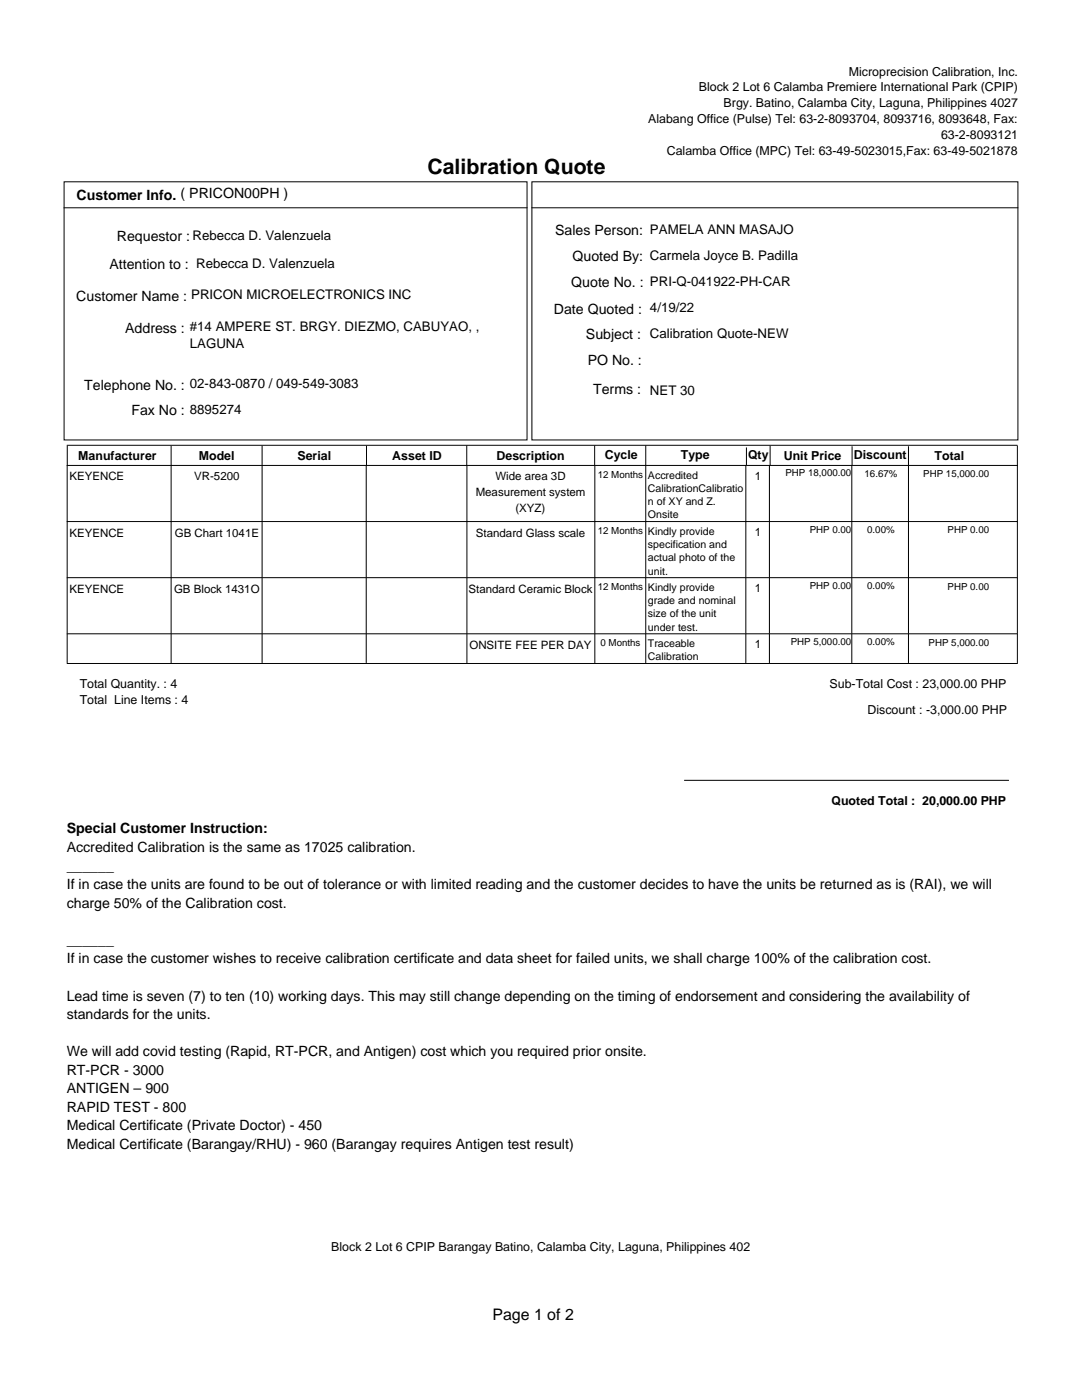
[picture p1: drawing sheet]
<svg xmlns="http://www.w3.org/2000/svg" width="216mm" height="279mm" viewBox="0 0 216 279" stroke-linecap="round" stroke-linejoin="round" font-family="sans-serif">
<defs><g id="words">
<text font-size="4.2" x="85.3" y="34.8">Calibration Quote</text>
<text font-size="3.2" x="98.3" y="263.4">Page 1 of 2</text>
<g font-size="2.8">
<text x="15.3" y="39.9">Customer Info. ( PRICON00PH )</text>
<text x="110.8" y="46.9">Sales Person: PAMELA ANN MASAJO</text>
<text x="21.8" y="53.7">Attention to : Rebecca D. Valenzuela</text>
<text x="23.3" y="48.2">Requestor : Rebecca D. Valenzuela</text>
<text x="114.2" y="52.1">Quoted By: Carmela Joyce B. Padilla</text>
<text x="114" y="57.3">Quote No. : PRI-Q-041922-PH-CAR</text>
<text x="15.2" y="60.1">Customer Name : PRICON MICROELECTRONICS INC</text>
<text x="110.5" y="62.7">Date Quoted : 4/19/22</text>
<text x="25" y="66.4">Address : #14 AMPERE ST. BRGY. DIEZMO, CABUYAO, ,</text>
<text x="116.9" y="67.6">Subject : Calibration Quote-NEW</text>
<text x="16.8" y="77.7">Telephone No. : 02-843-0870 / 049-549-3083</text>
<text x="117.3" y="72.9">PO No. :</text>
<text x="26.2" y="82.9">Fax No : 8895274</text>
<text x="118.4" y="78.6">Terms : NET 30</text>
<text x="13.3" y="166.3">Special Customer Instruction:</text>
<text x="13.3" y="170">Accredited Calibration is the same as 17025 calibration.</text>
<text x="13.3" y="173.7">______</text>
<text x="13.3" y="177.4">If in case the units are found to be out of tolerance or with limited reading and the customer decides to have the units be returned as is (RAI), we will</text>
<text x="13.3" y="181.2">charge 50% of the Calibration cost.</text>
<text x="13.3" y="188.6">______</text>
<text x="13.3" y="192.3">If in case the customer wishes to receive calibration certificate and data sheet for failed units, we shall charge 100% of the calibration cost.</text>
<text x="13.3" y="199.7">Lead time is seven (7) to ten (10) working days. This may still change depending on the timing of endorsement and considering the availability of</text>
<text x="13.3" y="203.4">standards for the units.</text>
<text x="13.3" y="210.8">We will add covid testing (Rapid, RT-PCR, and Antigen) cost which you required prior onsite.</text>
<text x="13.3" y="214.5">RT-PCR - 3000</text>
<text x="13.3" y="218.2">ANTIGEN – 900</text>
<text x="13.3" y="221.9">RAPID TEST - 800</text>
<text x="13.3" y="225.6">Medical Certificate (Private Doctor) - 450</text>
<text x="13.3" y="229.3">Medical Certificate (Barangay/RHU) - 960 (Barangay requires Antigen test result)</text>
</g>
<text font-size="2.6" x="37.9" y="69.5">LAGUNA</text>
<g font-size="2.5">
<text x="169.4" y="15.1">Microprecision Calibration, Inc.</text>
<text x="139.4" y="18.3">Block 2 Lot 6 Calamba Premiere International Park (CPIP)</text>
<text x="144.4" y="21.4">Brgy. Batino, Calamba City, Laguna, Philippines 4027</text>
<text x="129.3" y="24.6">Alabang Office (Pulse) Tel: 63-2-8093704, 8093716, 8093648, Fax:</text>
<text x="187.8" y="27.8">63-2-8093121</text>
<text x="133" y="31">Calamba Office (MPC) Tel: 63-49-5023015,Fax: 63-49-5021878</text>
<text x="15.6" y="91.9">Manufacturer</text>
<text x="39.7" y="91.9">Model</text>
<text x="59.4" y="91.9">Serial</text>
<text x="78.3" y="91.7">Asset ID</text>
<text x="99.1" y="91.7">Description</text>
<text x="120.7" y="91.6">Cycle</text>
<text x="135.9" y="91.7">Type</text>
<text x="149.3" y="91.6">Qty</text>
<text x="156.4" y="91.7">Unit Price</text>
<text x="170.4" y="91.7">Discount</text>
<text x="186.5" y="91.7">Total</text>
<text x="15.9" y="137.3">Total Quantity. : 4</text>
<text x="165.5" y="137.3">Sub-Total Cost : 23,000.00 PHP</text>
<text x="15.9" y="140.5">Total Line Items : 4</text>
<text x="173.1" y="142.5">Discount : -3,000.00 PHP</text>
<text x="165.9" y="160.6">Quoted Total : 20,000.00 PHP</text>
<text x="66.1" y="249.6">Block 2 Lot 6 CPIP Barangay Batino, Calamba City, Laguna, Philippines 402</text>
</g>
<g font-size="2.3">
<text x="13.8" y="95.9">KEYENCE</text>
<text x="38.8" y="95.9">VR-5200</text>
<text x="98.8" y="95.9">Wide area 3D</text>
<text x="150.6" y="95.7">1</text>
<text x="94.9" y="99.1">Measurement system</text>
<text x="13.8" y="107.1">KEYENCE</text>
<text x="34.9" y="107.1">GB Chart 1041E</text>
<text x="95" y="107.1">Standard Glass scale</text>
<text x="102.9" y="102.2">(XYZ)</text>
<text x="150.6" y="106.9">1</text>
<text x="13.8" y="118.3">KEYENCE</text>
<text x="34.7" y="118.3">GB Block 1431O</text>
<text x="93.5" y="118.3">Standard Ceramic Block</text>
<text x="150.6" y="118.1">1</text>
<text x="93.7" y="129.5">ONSITE FEE PER DAY</text>
<text x="150.6" y="129.3">1</text>
</g>
<g font-size="2.1">
<text x="129.3" y="95.5">Accredited</text>
<text x="129.3" y="98.2">CalibrationCalibratio</text>
<text x="129.3" y="100.8">n of XY and Z.</text>
<text x="129.3" y="103.5">Onsite</text>
<text x="129.3" y="106.7">Kindly provide</text>
<text x="129.3" y="109.4">specification and</text>
<text x="129.3" y="112">actual photo of the</text>
<text x="129.3" y="114.7">unit.</text>
<text x="129.3" y="117.9">Kindly provide</text>
<text x="129.3" y="120.6">grade and nominal</text>
<text x="129.3" y="123.2">size of the unit</text>
<text x="129.3" y="125.9">under test.</text>
<text x="129.3" y="129.1">Traceable</text>
<text x="129.3" y="131.8">Calibration</text>
</g>
<g font-size="1.9">
<text x="119.3" y="95.4">12 Months</text>
<text x="156.7" y="95.1">PHP 18,000.00</text>
<text x="172.5" y="95.1">16.67%</text>
<text x="184.2" y="95.2">PHP 15,000.00</text>
<text x="119.3" y="106.6">12 Months</text>
<text x="161.6" y="106.3">PHP 0.00</text>
<text x="173" y="106.3">0.00%</text>
<text x="189.1" y="106.5">PHP 0.00</text>
<text x="119.3" y="117.8">12 Months</text>
<text x="161.6" y="117.5">PHP 0.00</text>
<text x="173" y="117.5">0.00%</text>
<text x="189.1" y="117.7">PHP 0.00</text>
<text x="119.8" y="129">0 Months</text>
<text x="157.8" y="128.7">PHP 5,000.00</text>
<text x="173" y="128.7">0.00%</text>
<text x="185.3" y="128.9">PHP 5,000.00</text>
</g>
</g></defs>
<g fill="none" stroke="#000" stroke-width=".2">
<path d="M12.8 36.3h92.4v51.5h-92.4zM106.1 36.3h97v51.5h-97zM12.7 41.5h92.6M106 41.5h97.2M13.3 88.9h189.7M13.3 92.9h189.8M13.4 89v43.3M34.1 89v43.3M52.3 89v43.3M73.1 92.8v39.5M73.1 89v3.8M93.1 88.9v3.9"/>
<path d="M93.2 92.8v39.5M118.7 88.9v43.4M128.9 88.9v43.4M148.8 92.8v39.5M148.9 89.3v3.5M153.5 92.8v39.5M153.7 89v3.8M170 92.8v39.5M170 89.1v3.7M181.3 89.1v43.2M203 88.9v43.4M13.3 104.1h189.8"/>
<path d="M13.3 115.3h189.8M13.3 126.5h189.8M13.3 132.4h189.8M136.5 155.7h64.8"/>
</g>
<use href="#words"/>
</svg>
